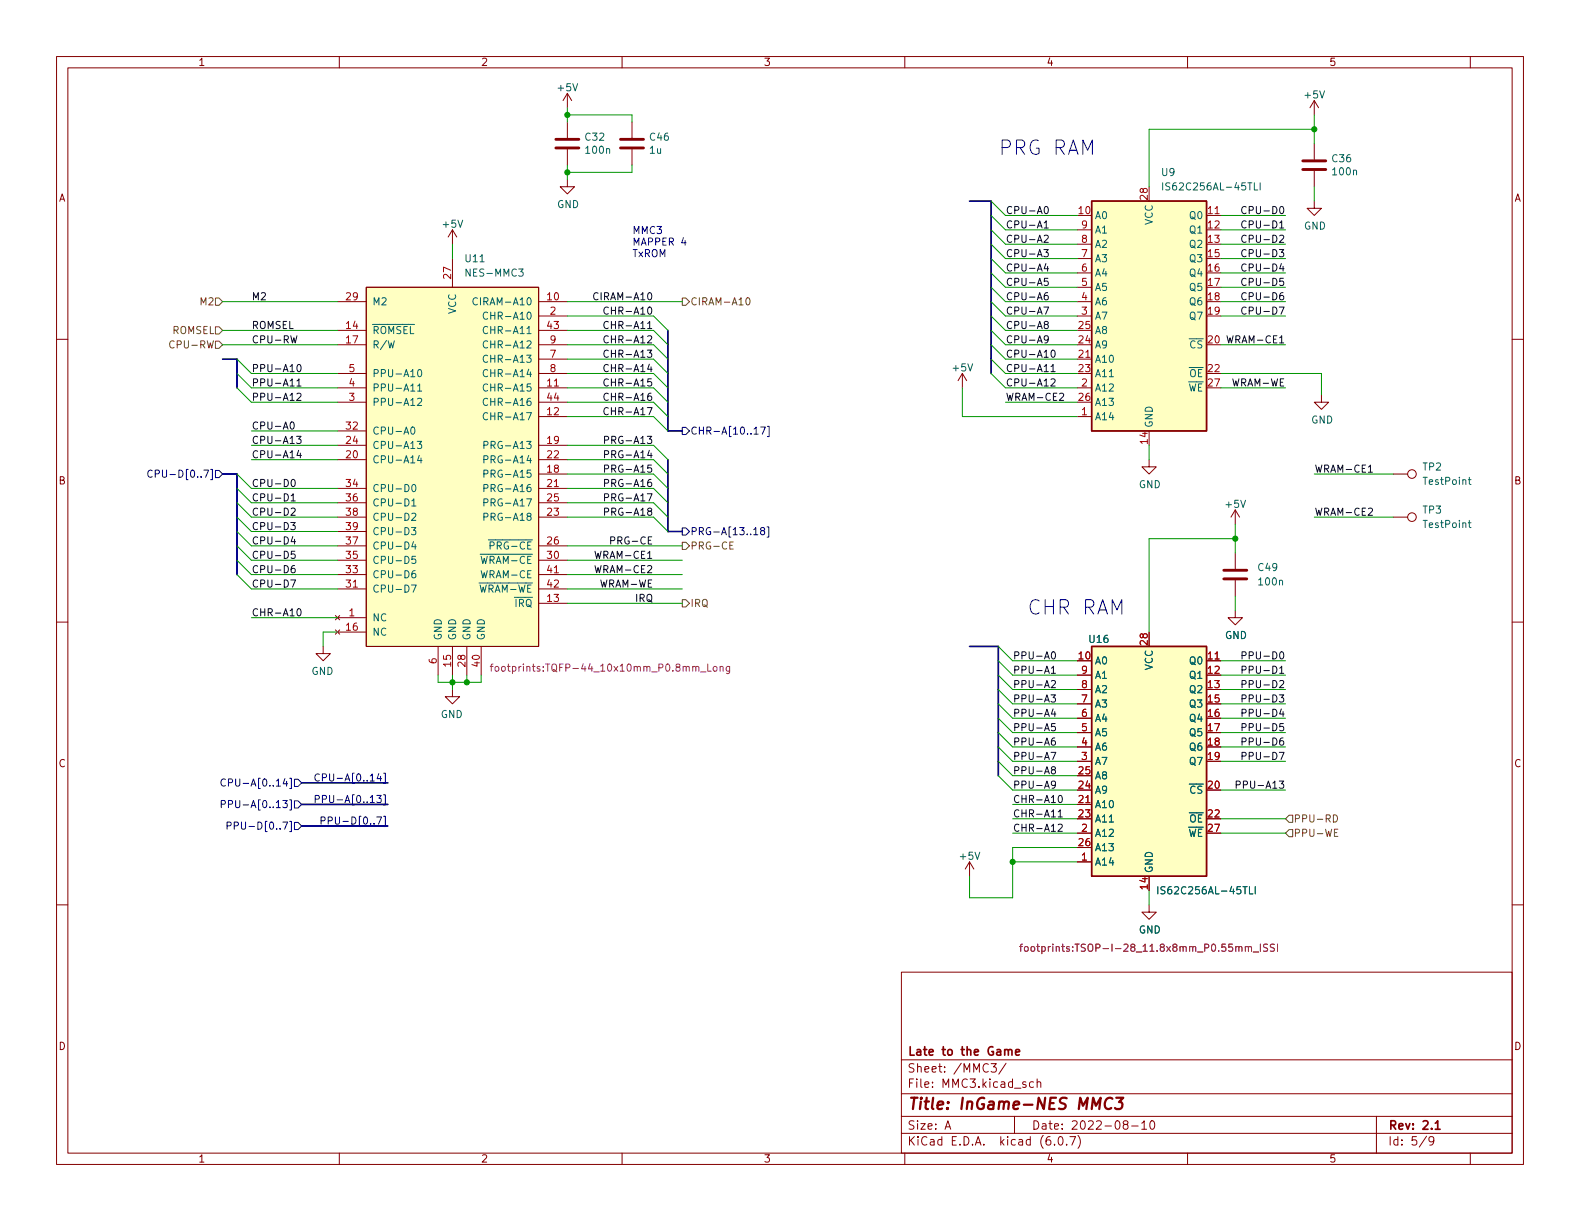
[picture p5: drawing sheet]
<svg xmlns="http://www.w3.org/2000/svg" width="279mm" height="216mm" viewBox="0 0 279 216" stroke-linecap="round" stroke-linejoin="round" font-family="sans-serif">
<defs><g id="words">
<g font-size="3.5" fill="#0000c2">
<text x="176.5" y="27.4">PRG RAM</text>
<text x="181.6" y="108.7">CHR RAM</text>
</g>
<text font-size="2.8" fill="#840000" x="160.4" y="196.2">Title: InGame-NES MMC3</text>
<g font-size="2.1" fill="#840000">
<text x="160.4" y="189.7">Sheet: /MMC3/</text>
<text x="160.4" y="186.7">Late to the Game</text>
<text x="160.4" y="192.4">File: MMC3.kicad_sch</text>
<text x="160.4" y="202.5">KiCad E.D.A. kicad (6.0.7)</text>
<text x="160.4" y="199.7">Size: A</text>
<text x="182.4" y="199.7">Date: 2022-08-10</text>
<text x="245.4" y="199.7">Rev: 2.1</text>
<text x="245.4" y="202.5">Id: 5/9</text>
</g>
<g font-size="1.8" fill="#840000">
<text x="35" y="11.6">1</text>
<text x="85" y="11.6">2</text>
<text x="135" y="11.6">3</text>
<text x="185" y="11.6">4</text>
<text x="235" y="11.6">5</text>
<text x="10.3" y="35.6">A</text>
<text x="267.7" y="35.6">A</text>
<text x="10.3" y="85.7">B</text>
<text x="267.7" y="85.7">B</text>
<text x="10.3" y="135.6">C</text>
<text x="267.7" y="135.6">C</text>
<text x="10.3" y="185.7">D</text>
<text x="267.7" y="185.7">D</text>
<text x="35" y="205.6">1</text>
<text x="85" y="205.6">2</text>
<text x="135" y="205.6">3</text>
<text x="185" y="205.6">4</text>
<text x="235" y="205.6">5</text>
</g>
<g font-size="1.8" fill="#006464">
<text x="98.7" y="16.1">+5V</text>
<text x="230.8" y="17.4">+5V</text>
<text x="103.6" y="24.9">C32</text>
<text x="103.7" y="27.2">100n</text>
<text x="114.9" y="27.2">1u</text>
<text x="115" y="24.9">C46</text>
<text x="235.6" y="28.7">C36</text>
<text x="205.4" y="31.1">U9</text>
<text x="206.5" y="33.7">IS62C256AL-45TLI</text>
<text x="235.8" y="31">100n</text>
<text x="78.4" y="40.3">+5V</text>
<text x="98.5" y="36.8">GND</text>
<text x="193.5" y="38.7">A0</text>
<text x="193.5" y="41.3">A1</text>
<text x="203.8" y="39.8" transform="rotate(-90 203.8 39.8)">VCC</text>
<text x="210.5" y="38.7">Q0</text>
<text x="210.5" y="41.3">Q1</text>
<text x="230.6" y="40.6">GND</text>
<text x="82.4" y="46.4">U11</text>
<text x="193.5" y="46.4">A3</text>
<text x="193.5" y="43.8">A2</text>
<text x="210.5" y="43.8">Q2</text>
<text x="210.5" y="46.4">Q3</text>
<text x="65.8" y="54">M2</text>
<text x="82.7" y="48.9">NES-MMC3</text>
<text x="84.6" y="54">CIRAM-A10</text>
<text x="193.5" y="54">A6</text>
<text x="193.5" y="51.4">A5</text>
<text x="193.5" y="48.9">A4</text>
<text x="210.5" y="48.9">Q4</text>
<text x="210.5" y="51.4">Q5</text>
<text x="210.5" y="54">Q6</text>
<text x="65.8" y="59.1">~{ROMSEL}</text>
<text x="80.6" y="55.5" transform="rotate(-90 80.6 55.5)">VCC</text>
<text x="86.6" y="56.5">CHR-A10</text>
<text x="86.6" y="59.1">CHR-A11</text>
<text x="193.5" y="59.1">A8</text>
<text x="193.5" y="56.5">A7</text>
<text x="210.5" y="56.5">Q7</text>
<text x="65.8" y="61.6">R/W</text>
<text x="86.6" y="64.1">CHR-A13</text>
<text x="86.6" y="61.6">CHR-A12</text>
<text x="168.6" y="65.7">+5V</text>
<text x="193.5" y="64.1">A10</text>
<text x="193.5" y="61.6">A9</text>
<text x="209" y="61.6">~{CS}</text>
<text x="65.8" y="71.8">PPU-A12</text>
<text x="65.8" y="69.2">PPU-A11</text>
<text x="65.8" y="66.7">PPU-A10</text>
<text x="86.6" y="69.2">CHR-A15</text>
<text x="86.6" y="71.8">CHR-A16</text>
<text x="86.6" y="66.7">CHR-A14</text>
<text x="193.5" y="69.2">A12</text>
<text x="193.5" y="66.7">A11</text>
<text x="193.5" y="71.8">A13</text>
<text x="208.6" y="69.2">~{WE}</text>
<text x="208.9" y="66.7">~{OE}</text>
<text x="65.8" y="76.8">CPU-A0</text>
<text x="86.6" y="74.3">CHR-A17</text>
<text x="193.5" y="74.3">A14</text>
<text x="203.8" y="75.7" transform="rotate(-90 203.8 75.7)">GND</text>
<text x="231.8" y="74.9">GND</text>
<text x="65.8" y="81.9">CPU-A14</text>
<text x="65.8" y="79.4">CPU-A13</text>
<text x="86.6" y="79.4">PRG-A13</text>
<text x="86.6" y="81.9">PRG-A14</text>
<text x="251.6" y="83.2">TP2</text>
<text x="65.8" y="87">CPU-D0</text>
<text x="65.8" y="89.5">CPU-D1</text>
<text x="86.6" y="84.5">PRG-A15</text>
<text x="86.6" y="87">PRG-A16</text>
<text x="86.6" y="89.5">PRG-A17</text>
<text x="201.4" y="86.3">GND</text>
<text x="216.8" y="89.8">+5V</text>
<text x="251.9" y="85.7">TestPoint</text>
<text x="65.8" y="92.1">CPU-D2</text>
<text x="65.8" y="94.6">CPU-D3</text>
<text x="86.6" y="92.1">PRG-A18</text>
<text x="251.6" y="90.8">TP3</text>
<text x="251.9" y="93.3">TestPoint</text>
<text x="65.8" y="99.7">CPU-D5</text>
<text x="65.8" y="97.2">CPU-D4</text>
<text x="84.1" y="99.7">~{WRAM-CE}</text>
<text x="86" y="97.2">~{PRG-CE}</text>
<text x="222.6" y="101">C49</text>
<text x="65.8" y="104.8">CPU-D7</text>
<text x="65.8" y="102.2">CPU-D6</text>
<text x="83.7" y="104.8">~{WRAM-WE}</text>
<text x="85.5" y="102.2">WRAM-CE</text>
<text x="89.7" y="107.3">~{IRQ}</text>
<text x="222.7" y="103.5">100n</text>
<text x="65.8" y="109.9">NC</text>
<text x="65.8" y="112.4">NC</text>
<text x="78.1" y="113.3" transform="rotate(-90 78.1 113.3)">GND</text>
<text x="80.6" y="113.3" transform="rotate(-90 80.6 113.3)">GND</text>
<text x="83.2" y="113.3" transform="rotate(-90 83.2 113.3)">GND</text>
<text x="85.7" y="113.3" transform="rotate(-90 85.7 113.3)">GND</text>
<text x="192.7" y="113.7">U16</text>
<text x="216.6" y="113">GND</text>
<text x="55.1" y="119.3">GND</text>
<text x="193.5" y="117.5">A0</text>
<text x="203.8" y="118.5" transform="rotate(-90 203.8 118.5)">VCC</text>
<text x="210.5" y="117.5">Q0</text>
<text x="193.5" y="125.1">A3</text>
<text x="193.5" y="122.6">A2</text>
<text x="193.5" y="120">A1</text>
<text x="210.5" y="120">Q1</text>
<text x="210.5" y="122.6">Q2</text>
<text x="210.5" y="125.1">Q3</text>
<text x="77.9" y="126.9">GND</text>
<text x="193.5" y="130.2">A5</text>
<text x="193.5" y="127.6">A4</text>
<text x="210.5" y="127.6">Q4</text>
<text x="210.5" y="130.2">Q5</text>
<text x="193.5" y="137.8">A8</text>
<text x="193.5" y="135.3">A7</text>
<text x="193.5" y="132.7">A6</text>
<text x="210.5" y="132.7">Q6</text>
<text x="210.5" y="135.3">Q7</text>
<text x="193.5" y="142.9">A10</text>
<text x="193.5" y="140.3">A9</text>
<text x="209" y="140.3">~{CS}</text>
<text x="193.5" y="148">A12</text>
<text x="193.5" y="145.4">A11</text>
<text x="208.6" y="148">~{WE}</text>
<text x="208.9" y="145.4">~{OE}</text>
<text x="169.9" y="152">+5V</text>
<text x="193.5" y="153">A14</text>
<text x="193.5" y="150.5">A13</text>
<text x="203.8" y="154.4" transform="rotate(-90 203.8 154.4)">GND</text>
<text x="205.6" y="158.1">IS62C256AL-45TLI</text>
<text x="201.4" y="165">GND</text>
</g>
<g font-size="1.8" fill="#a90000">
<text x="202.9" y="35.3" transform="rotate(-90 202.9 35.3)">28</text>
<text x="190.8" y="37.8">10</text>
<text x="191.3" y="40.4">9</text>
<text x="213.6" y="37.8">11</text>
<text x="213.6" y="40.4">12</text>
<text x="191.3" y="45.5">7</text>
<text x="191.3" y="42.9">8</text>
<text x="213.6" y="42.9">13</text>
<text x="213.6" y="45.5">15</text>
<text x="61.2" y="53.1">29</text>
<text x="79.8" y="49.2" transform="rotate(-90 79.8 49.2)">27</text>
<text x="96.8" y="53.1">10</text>
<text x="191.3" y="53.1">4</text>
<text x="191.3" y="50.5">5</text>
<text x="191.3" y="48">6</text>
<text x="213.6" y="48">16</text>
<text x="213.6" y="50.5">17</text>
<text x="213.6" y="53.1">18</text>
<text x="61.2" y="58.2">14</text>
<text x="96.8" y="58.2">43</text>
<text x="97.3" y="55.6">2</text>
<text x="190.8" y="58.2">25</text>
<text x="191.3" y="55.6">3</text>
<text x="213.6" y="55.6">19</text>
<text x="61.2" y="60.7">17</text>
<text x="61.7" y="65.8">5</text>
<text x="97.3" y="63.2">7</text>
<text x="97.3" y="65.8">8</text>
<text x="97.3" y="60.7">9</text>
<text x="190.8" y="63.2">21</text>
<text x="190.8" y="65.8">23</text>
<text x="190.8" y="60.7">24</text>
<text x="213.6" y="60.7">20</text>
<text x="213.6" y="65.8">22</text>
<text x="61.7" y="70.9">3</text>
<text x="61.7" y="68.3">4</text>
<text x="96.8" y="68.3">11</text>
<text x="96.8" y="70.9">44</text>
<text x="190.8" y="70.9">26</text>
<text x="191.3" y="68.3">2</text>
<text x="213.6" y="68.3">27</text>
<text x="61.2" y="75.9">32</text>
<text x="96.8" y="73.4">12</text>
<text x="191.3" y="73.4">1</text>
<text x="61.2" y="81">20</text>
<text x="61.2" y="78.5">24</text>
<text x="96.8" y="83.6">18</text>
<text x="96.8" y="78.5">19</text>
<text x="96.8" y="81">22</text>
<text x="202.9" y="78.5" transform="rotate(-90 202.9 78.5)">14</text>
<text x="61.2" y="86.1">34</text>
<text x="61.2" y="88.6">36</text>
<text x="96.8" y="86.1">21</text>
<text x="96.8" y="88.6">25</text>
<text x="61.2" y="91.2">38</text>
<text x="61.2" y="93.7">39</text>
<text x="96.8" y="91.2">23</text>
<text x="61.2" y="101.3">33</text>
<text x="61.2" y="98.8">35</text>
<text x="61.2" y="96.3">37</text>
<text x="96.8" y="96.3">26</text>
<text x="96.8" y="98.8">30</text>
<text x="96.8" y="101.3">41</text>
<text x="61.2" y="103.9">31</text>
<text x="96.8" y="106.4">13</text>
<text x="96.8" y="103.9">42</text>
<text x="61.2" y="111.5">16</text>
<text x="61.7" y="109">1</text>
<text x="77.2" y="117.3" transform="rotate(-90 77.2 117.3)">6</text>
<text x="79.8" y="117.8" transform="rotate(-90 79.8 117.8)">15</text>
<text x="82.3" y="117.8" transform="rotate(-90 82.3 117.8)">28</text>
<text x="84.8" y="117.8" transform="rotate(-90 84.8 117.8)">40</text>
<text x="190.8" y="116.6">10</text>
<text x="191.3" y="119.1">9</text>
<text x="202.9" y="114" transform="rotate(-90 202.9 114)">28</text>
<text x="213.6" y="116.6">11</text>
<text x="213.6" y="119.1">12</text>
<text x="191.3" y="124.2">7</text>
<text x="191.3" y="121.7">8</text>
<text x="213.6" y="121.7">13</text>
<text x="213.6" y="124.2">15</text>
<text x="191.3" y="131.8">4</text>
<text x="191.3" y="129.3">5</text>
<text x="191.3" y="126.7">6</text>
<text x="213.6" y="126.7">16</text>
<text x="213.6" y="129.3">17</text>
<text x="213.6" y="131.8">18</text>
<text x="190.8" y="136.9">25</text>
<text x="191.3" y="134.4">3</text>
<text x="213.6" y="134.4">19</text>
<text x="190.8" y="142">21</text>
<text x="190.8" y="139.4">24</text>
<text x="213.6" y="139.4">20</text>
<text x="190.8" y="144.5">23</text>
<text x="190.8" y="149.6">26</text>
<text x="191.3" y="147.1">2</text>
<text x="213.6" y="144.5">22</text>
<text x="213.6" y="147.1">27</text>
<text x="191.3" y="152.1">1</text>
<text x="202.9" y="157.2" transform="rotate(-90 202.9 157.2)">14</text>
</g>
<g font-size="1.8" fill="#0000c2">
<text x="111.8" y="41.4">MMC3</text>
<text x="111.8" y="43.4">MAPPER 4</text>
<text x="111.8" y="45.5">TxROM</text>
</g>
<g font-size="1.8" fill="#0f0f0f">
<text x="177.8" y="40.4">CPU-A1</text>
<text x="177.8" y="37.8">CPU-A0</text>
<text x="220.7" y="40.4">CPU-D1</text>
<text x="220.7" y="37.8">CPU-D0</text>
<text x="177.8" y="48">CPU-A4</text>
<text x="177.8" y="45.5">CPU-A3</text>
<text x="177.8" y="42.9">CPU-A2</text>
<text x="220.7" y="45.5">CPU-D3</text>
<text x="220.7" y="48">CPU-D4</text>
<text x="220.7" y="42.9">CPU-D2</text>
<text x="44.4" y="53.1">M2</text>
<text x="105.9" y="53.1">CIRAM-A10</text>
<text x="177.8" y="50.5">CPU-A5</text>
<text x="177.8" y="53.1">CPU-A6</text>
<text x="220.7" y="53.1">CPU-D6</text>
<text x="220.7" y="50.5">CPU-D5</text>
<text x="44.4" y="58.2">ROMSEL</text>
<text x="107.9" y="55.6">CHR-A10</text>
<text x="107.9" y="58.2">CHR-A11</text>
<text x="177.8" y="58.2">CPU-A8</text>
<text x="177.8" y="55.6">CPU-A7</text>
<text x="220.7" y="55.6">CPU-D7</text>
<text x="44.4" y="60.7">CPU-RW</text>
<text x="44.4" y="65.8">PPU-A10</text>
<text x="107.9" y="63.2">CHR-A13</text>
<text x="107.9" y="60.7">CHR-A12</text>
<text x="107.9" y="65.8">CHR-A14</text>
<text x="177.8" y="60.7">CPU-A9</text>
<text x="177.8" y="63.2">CPU-A10</text>
<text x="177.8" y="65.8">CPU-A11</text>
<text x="217.6" y="60.7">WRAM-CE1</text>
<text x="44.4" y="70.9">PPU-A12</text>
<text x="44.4" y="68.3">PPU-A11</text>
<text x="107.9" y="70.9">CHR-A16</text>
<text x="107.9" y="68.3">CHR-A15</text>
<text x="177.8" y="68.3">CPU-A12</text>
<text x="177.8" y="70.9">WRAM-CE2</text>
<text x="218.2" y="68.3">WRAM-WE</text>
<text x="44.4" y="75.9">CPU-A0</text>
<text x="107.9" y="73.4">CHR-A17</text>
<text x="44.4" y="81">CPU-A14</text>
<text x="44.4" y="78.5">CPU-A13</text>
<text x="107.9" y="83.6">PRG-A15</text>
<text x="107.9" y="78.5">PRG-A13</text>
<text x="107.9" y="81">PRG-A14</text>
<text x="232.4" y="83.6">WRAM-CE1</text>
<text x="44.4" y="86.1">CPU-D0</text>
<text x="44.4" y="88.6">CPU-D1</text>
<text x="107.9" y="86.1">PRG-A16</text>
<text x="107.9" y="88.6">PRG-A17</text>
<text x="44.4" y="93.7">CPU-D3</text>
<text x="44.4" y="91.2">CPU-D2</text>
<text x="107.9" y="91.2">PRG-A18</text>
<text x="232.4" y="91.2">WRAM-CE2</text>
<text x="44.4" y="101.3">CPU-D6</text>
<text x="44.4" y="96.3">CPU-D4</text>
<text x="44.4" y="98.8">CPU-D5</text>
<text x="105.8" y="101.3">WRAM-CE2</text>
<text x="105.8" y="98.8">WRAM-CE1</text>
<text x="108.7" y="96.3">PRG-CE</text>
<text x="44.4" y="103.9">CPU-D7</text>
<text x="106.4" y="103.9">WRAM-WE</text>
<text x="112.4" y="106.4">IRQ</text>
<text x="44.4" y="109">CHR-A10</text>
<text x="179.1" y="119.1">PPU-A1</text>
<text x="179.1" y="116.6">PPU-A0</text>
<text x="220.8" y="119.1">PPU-D1</text>
<text x="220.8" y="116.6">PPU-D0</text>
<text x="179.1" y="121.7">PPU-A2</text>
<text x="179.1" y="124.2">PPU-A3</text>
<text x="220.8" y="121.7">PPU-D2</text>
<text x="220.8" y="124.2">PPU-D3</text>
<text x="179.1" y="129.3">PPU-A5</text>
<text x="179.1" y="131.8">PPU-A6</text>
<text x="179.1" y="126.7">PPU-A4</text>
<text x="220.8" y="126.7">PPU-D4</text>
<text x="220.8" y="131.8">PPU-D6</text>
<text x="220.8" y="129.3">PPU-D5</text>
<text x="179.1" y="136.9">PPU-A8</text>
<text x="179.1" y="134.4">PPU-A7</text>
<text x="220.8" y="134.4">PPU-D7</text>
<text x="179.1" y="142">CHR-A10</text>
<text x="179.1" y="139.4">PPU-A9</text>
<text x="219.9" y="139.4">PPU-A13</text>
<text x="179.1" y="144.5">CHR-A11</text>
<text x="179.1" y="147.1">CHR-A12</text>
</g>
<g font-size="1.8" fill="#725600">
<text x="35.5" y="54">M2</text>
<text x="122" y="54">CIRAM-A10</text>
<text x="30.4" y="59.1">ROMSEL</text>
<text x="30.7" y="61.6">CPU-RW</text>
<text x="122" y="97.2">PRG-CE</text>
<text x="122" y="107.3">IRQ</text>
<text x="228.7" y="148">PPU-WE</text>
<text x="228.7" y="145.4">PPU-RD</text>
</g>
<g font-size="1.8" fill="#000084">
<text x="122" y="76.8">CHR-A[10..17]</text>
<text x="28.3" y="84.5">CPU-D[0..7]</text>
<text x="122" y="94.6">PRG-A[13..18]</text>
<text x="41.3" y="139.1">CPU-A[0..14]</text>
<text x="41.4" y="142.9">PPU-A[0..13]</text>
<text x="57.9" y="138.2">CPU-A[0..14]</text>
<text x="58" y="142">PPU-A[0..13]</text>
<text x="42.3" y="146.7">PPU-D[0..7]</text>
<text x="58.9" y="145.8">PPU-D[0..7]</text>
</g>
<g font-size="1.8" fill="#840084">
<text x="88.8" y="118.7">footprints:TQFP-44_10x10mm_P0.8mm_Long</text>
<text x="183.2" y="168.3">footprints:TSOP-I-28_11.8x8mm_P0.55mm_ISSI</text>
</g>
</g></defs>
<g fill="none" stroke="#840000" stroke-width=".18">
<path d="M10 10h259.4v195.9h-259.4zM12 12h255.4v191.9h-255.4zM60 10v2M100.3 16.5l-.7 1.3M100.3 16.5v2.6M100.3 16.5l.8 1.3M110 10v2M160 10v2M210 10v2M232.4 17.8l-.8 1.3M232.4 17.8v2.5M232.4 17.8l.8 1.3"/>
<path d="M260 10v2M100.3 31.8v1.2h1.3l-1.3 1.3-1.2-1.3h1.2M100.3 21.6v2.8M100.3 26.4v2.8M111.8 21.6v2.8M111.8 26.4v2.8M213.4 38.1h2.5M232.4 35.6v1.2h1.3l-1.3 1.3-1.3-1.3h1.3M232.4 25.4v2.8M232.4 30.2v2.8M10 60h2M59.7 53.3h5.1"/>
<path d="M59.7 58.4h5.1M64.8 50.8h30.4v63.5h-30.4zM80 40.6v2.6M80 45.7v5.1M80 40.6l-.8 1.3M80 40.6l.8 1.3M95.2 53.3h5.1M95.2 58.4h5.1M95.2 55.9h5.1M190.5 53.3h2.5M190.5 55.9h2.5M190.5 50.8h2.5"/>
<path d="M190.5 48.3h2.5M190.5 45.7h2.5M190.5 43.2h2.5M190.5 40.6h2.5M267.4 60h2M59.7 68.6h5.1M59.7 61h5.1M59.7 78.7h5.1M59.7 71.1h5.1M59.7 76.2h5.1M59.7 66h5.1M95.2 68.6h5.1"/>
<path d="M95.2 73.7h5.1M95.2 61h5.1M95.2 78.7h5.1M95.2 71.1h5.1M95.2 66h5.1M95.2 63.5h5.1M170.2 66l-.8 1.3M170.2 66v2.6M170.2 66l.7 1.3M190.5 68.6h2.5M190.5 73.7h2.5M190.5 63.5h2.5"/>
<path d="M233.7 69.9v1.2h1.2l-1.2 1.3-1.3-1.3h1.3M59.7 81.3h5.1M59.7 86.4h5.1M59.7 91.4h5.1M59.7 88.9h5.1M59.7 96.5h5.1M59.7 99.1h5.1M59.7 94h5.1M95.2 83.8h5.1M95.2 81.3h5.1M95.2 86.4h5.1M95.2 91.4h5.1"/>
<path d="M95.2 88.9h5.1M95.2 96.5h5.1M95.2 99.1h5.1M203.2 81.3v1.3h1.3l-1.3 1.2-1.3-1.2h1.3M218.4 90.2v2.5M218.4 97.8v2.8M218.4 90.2l-.7 1.2M218.4 90.2l.8 1.2M246.4 83.8h2.5M246.4 91.4h2.5M10 110h2M57.1 114.3v1.3h-1.2l1.2 1.2 1.3-1.2h-1.3"/>
<path d="M59.3 108.8l.8 .8M59.3 111.4l.8 .7M59.7 109.2h5.1M59.7 111.8h5.1M59.7 104.1h5.1M59.7 101.6h5.1M60.1 108.8l-.8 .8M60.1 111.4l-.8 .7M77.5 114.3v5.1M80 114.3v5.1M82.5 114.3v5.1M85.1 114.3v5.1"/>
<path d="M95.2 106.7h5.1M95.2 104.1h5.1M95.2 101.6h5.1M190.5 119.4h2.5M213.4 116.8h2.5M218.4 108v1.2h1.3l-1.3 1.3-1.2-1.3h1.2M218.4 102.6v2.8M267.4 110h2M80 121.9v1.3h-1.3l1.3 1.3 1.3-1.3h-1.3M190.5 134.6h2.5M190.5 132.1h2.5M190.5 129.5h2.5"/>
<path d="M190.5 127h2.5M190.5 124.5h2.5M190.5 121.9h2.5M10 160h2M171.4 152.4l-.7 1.3M171.4 152.4v2.5M171.4 152.4l.8 1.3M190.5 152.4h2.5M190.5 147.3h2.5M190.5 142.2h2.5M267.4 160h2M159.4 171.9h108v32h-108z"/>
<path d="M203.2 160v1.3h1.3l-1.3 1.3-1.3-1.3h1.3M159.4 197.4h108M159.4 193.4h108M159.4 187.4h108M167.1 199.7l.5-1.5 .5 1.5M167.3 199.2h.7M175.3 188.1h.9l-.5 .6 .4 .1v.6l-.2 .2h-.4l-.2-.2M177.9 188l-1.3 1.9M179.4 197.4v3M182.8 191.4l-.5-.1-.3 .3v.4l.2 .2h.6M183.4 191.4l.2-.1 .4 .1v.9M183.4 190.8v1.5"/>
<path d="M198.9 198.8l-.3-.3 .1-.2 .2-.1h.4l.2 .3-.1 .2-.6 .2-.2 .2 .1 .4 .2 .2 .4-.1 .2-.2-.1-.4-.2-.2M200.1 199.1h1.2M201.9 198.6l.4-.4v1.5M201.9 199.7h.9M203.5 198.3l.2-.1a.81 .81 0 0 1 .6 .6 .81 .81 0 0 1-.3 .8l-.2 .1a.81 .81 0 0 1-.3-1.4zM243.4 197.4v6.5M60 203.9v2M110 203.9v2M159.4 200.4h108M160 203.9v2M186.5 202.3v.2M187.3 201h.2a.81 .81 0 0 1 .6 .6 .81 .81 0 0 1-.3 .8l-.2 .1a.81 .81 0 0 1-.6-.6 .81 .81 0 0 1 .3-.9z"/>
<path d="M188.6 202.3v.2M189.2 201h1l-.7 1.5M190.6 200.8a1.72 1.72 0 0 1 0 2.2M210 203.9v2M252.3 200.9l-1.3 1.9M253.5 201.6l-.2 .3h-.3l-.3-.3 .1-.6h.5l.2 .1a.99 .99 0 0 1-.4 1.4h-.3M260 203.9v2"/>
<circle cx="249.7" cy="83.8" r=".76"/>
<circle cx="249.7" cy="91.4" r=".76"/>
</g>
<path d="M177.7 185.7l.2-.1 .3 .1 .1 .9M178.3 185.8l.2-.2 .4 .1 .1 .9M179.6 186.1l.7-.2-.1-.2-.4-.1-.2 .2 .1 .7h.5M253.8 198.6l.4-.4v1.5M253.8 199.7h.9" fill="none" stroke="#840000" stroke-width=".3"/>
<path d="M196.7 194.3a.88 .88 0 0 0-1 0 .88 .88 0 0 0-.3 .9 .69 .69 0 0 0 .3 .8 .69 .69 0 0 0 .8-.1M197.4 194.1h1.2l-.7 .8h.3l.2 .2 .1 .1-.2 .7-.3 .2h-.6l-.2-.2" fill="none" stroke="#840000" stroke-width=".4"/>
<path d="M98.3 24.6h4.1M98.3 26.2h4.1M109.7 24.6h4.1M109.7 26.2h4.1M230.4 28.4h4M230.4 30h4M216.4 100.8h4.1M216.4 102.4h4.1" fill="none" stroke="#840000" stroke-width=".51"/>
<g fill="#ffffc2" stroke="#ffffc2" stroke-width=".18">
<path d="M64.8 50.8h30.4v63.5h-30.4z"/>
<path d="M193 114.3h20.4v40.6h-20.4z"/>
<path d="M193 35.6h20.4v40.6h-20.4z"/>
</g>
<g fill="none" stroke="#006464" stroke-width=".18">
<path d="M205.6 32.3v1.3M221.8 32.3v1.3h.6M222.8 32.3v1.3M84.4 52.8a.6 .6 0 0 0-.8 .4 .6 .6 0 0 0 .6 .7l.2-.1M86.2 55.3a.6 .6 0 0 0-.8 .4 .6 .6 0 0 0 .6 .8l.2-.2M86.2 57.8a.6 .6 0 0 0-.8 .5 .6 .6 0 0 0 .6 .7l.2-.1M72.8 75.6l.1-.1a.68 .68 0 0 1 .5 .6 .68 .68 0 0 1-.5 .7 .84 .84 0 0 1-.1-1.2zM73.8 78h.8l-.5 .5 .4 .1v.6l-.2 .1-.5-.1M73.8 70.5l.5-.1 .3 .4-.8 .9h.8M73.8 68.2l.4-.3v1.3M73.8 69.2h.8M74 65.5l.1-.2a.68 .68 0 0 1 .5 .7 .68 .68 0 0 1-.5 .6l-.1-.1-.2-.4z"/>
<path d="M85.6 78.7l.6-.1 .1-.1-.1-.3-.6-.2v1.3M86.2 68a.6 .6 0 0 0-.8 .4 .6 .6 0 0 0 .6 .8l.2-.2M86.2 73.1a.6 .6 0 0 0-.8 .4 .6 .6 0 0 0 .6 .7l.2-.1M86.2 70.5a.6 .6 0 0 0-.8 .5 .6 .6 0 0 0 .6 .7l.2-.1M86.2 62.9a.6 .6 0 0 0-.8 .4 .6 .6 0 0 0 .6 .8l.2-.1M86.2 65.5a.6 .6 0 0 0-.8 .4 .6 .6 0 0 0 .6 .7l.2-.1M86.2 60.4a.6 .6 0 0 0-.8 .4 .6 .6 0 0 0 .6 .7l.2-.1M72.8 93.3h.7l-.4 .5 .4 .1v.5l-.2 .2-.5-.2M72.8 88.6l.4-.4v1.3M72.8 90.9l.5-.2 .2 .4-.7 .9h.7M72.8 89.5h.7M72.9 85.8l.2-.1a.68 .68 0 0 1 .5 .6 .68 .68 0 0 1-.5 .6l-.2-.1-.1-.3z"/>
<path d="M73.1 95.8l-.3 .9h.8M73.4 96.2v.9M73.5 98.4h-.6l-.1 .6 .2-.2 .4 .1 .1 .2v.4l-.2 .1-.5-.1M74.1 80.5l-.3 .9h.8M74.4 81v.9M85.6 83.8l.6-.1 .1-.2-.1-.3-.6-.1v1.3M85.6 86.3h.6l.1-.2-.1-.3-.6-.1v1.2M85.6 81.2h.6l.1-.2-.1-.3-.6-.1v1.3M85.6 91.4l.6-.1 .1-.1-.1-.3-.6-.2v1.3M85.6 88.9l.6-.1 .1-.2-.1-.3-.6-.1v1.3M259.6 84.8h.5M259.6 92.4h.5"/>
<path d="M259.8 84.4v1.1l.3 .2M259.8 92v1.1l.3 .2M72.8 103.4h.8l-.5 1.3M73.4 100.9l-.3 .1a.86 .86 0 0 0 0 1.2l.4-.1v-.5l-.2-.2h-.2l-.3 .2M204.7 156.8v1.3M220.9 156.8v1.3h.7M222 156.8v1.3"/>
</g>
<g fill="none" stroke="#840084" stroke-width=".18">
<path d="M86.7 117.8h.5M87.2 117.4l-.3 .2v1.1M87.6 118l.2-.2 .3 .2 .1 .4-.1 .2-.3 .1-.2-.1zM125.2 117.4v1.3h.6M126.2 118l.2-.2 .3 .2 .1 .4-.1 .2-.3 .1-.2-.1zM127.3 118l.2-.2 .3 .1 .1 .8M127.3 117.8v.9M129 117.8v1.1l-.2 .2-.3-.1M129 117.9l-.3-.1-.3 .3 .1 .5h.5M180.3 167.4h.5M180.8 166.9l-.3 .2v1.1M181.3 167.4h.3l.2 .2v.4l-.2 .2h-.3l-.1-.2z"/>
<path d="M182.4 167.4h.3l.3 .2v.4l-.3 .2h-.3l-.1-.2zM221.6 168.3h1M222.9 166.9v1.3M224.2 167l-.5-.1-.2 .2v.3l.5 .3 .2 .3-.3 .2h-.5M225.4 167l-.5-.1-.2 .2v.3l.5 .3 .2 .3-.3 .2h-.5M225.9 166.9v1.3"/>
</g>
<path d="M193 35.6h20.4v40.6h-20.4zM193 114.3h20.4v40.6h-20.4z" fill="none" stroke="#840000" stroke-width=".25"/>
<g fill="none" stroke="#725600" stroke-width=".18">
<path d="M38.1 52.7h.6l.7 .6-.7 .7h-.6zM38.1 57.8h.6l.7 .6-.7 .7h-.6zM120.6 52.7h.7l.6 .6-.6 .7h-.7zM132 52.8l.2-.2a.68 .68 0 0 1 .4 .7 .68 .68 0 0 1-.4 .6l-.2-.1-.1-.4zM30.8 60.4a.6 .6 0 0 0-.9 .4 .6 .6 0 0 0 .6 .7l.3-.1M38.1 60.3h.6l.7 .7-.7 .6h-.6zM120.6 95.9h.7l.6 .6-.6 .7h-.7zM129.1 96.4h.4M129.7 95.8h-.6v1.3h.6M120.6 106h.7l.6 .7-.6 .6h-.7zM227.3 147.3l.7-.6h.6v1.3h-.6zM228 144.1h.6v1.3h-.6l-.7-.6z"/>
<path d="M235.8 144.1a.64 .64 0 0 1 .7 .6 .64 .64 0 0 1-.7 .7zM236 147.2h.4M236.6 146.6h-.6v1.3h.6"/>
</g>
<g fill="none" stroke="#000084" stroke-width=".18">
<path d="M120.6 75.6h.7l.6 .6-.6 .6h-.7zM133.3 76.8h.8M134.5 75.5h.8l-.5 1.3M135.7 75.4h.3v1.8h-.3M26.9 83.2a.6 .6 0 0 0-.8 .5 .6 .6 0 0 0 .6 .7l.2-.1M27.5 83.8l.6-.1 .1-.2-.1-.3-.6-.1v1.3M38.1 83.2h.6l.7 .6-.7 .7h-.6zM120.6 93.3h.7l.6 .7-.6 .6h-.7zM134.7 93.8l-.2-.2 .1-.2 .1-.1h.4l.1 .2v.2l-.6 .2-.1 .2 .1 .3 .1 .2 .4-.1 .1-.2v-.2l-.2-.3M135.6 93.2h.3v1.8h-.3M39.9 137.9a.6 .6 0 0 0-.9 .4 .6 .6 0 0 0 .6 .7l.3-.1M40.4 138.4l.6-.1 .1-.1v-.3l-.7-.2v1.3"/>
<path d="M52.1 137.8h.6l.6 .6-.6 .7h-.6zM56.5 137a.6 .6 0 0 0-.9 .4 .6 .6 0 0 0 .6 .7l.3-.1M57 137.5l.6-.1 .1-.1v-.3l-.7-.2v1.3M39.1 142.2l.6-.1 .2-.1-.1-.3-.7-.2v1.3M40.2 146h.6l.1-.2-.1-.3-.6-.1v1.2M40.4 142.2l.6-.1 .1-.1v-.3l-.7-.2v1.3M41.4 146h.6l.2-.2-.1-.3-.7-.1v1.2M52.1 141.6h.6l.6 .6-.6 .7h-.6zM52.1 145.4h.6l.6 .7-.6 .6h-.6zM55.7 141.3h.6l.2-.2-.1-.3-.7-.2v1.3M56.8 145.1h.6l.1-.2-.1-.3-.6-.1v1.2M57 141.3h.6l.1-.2v-.3l-.7-.2v1.3"/>
<path d="M58 145.1h.6l.2-.2-.1-.3-.7-.1v1.2"/>
</g>
<g fill="none" stroke="#0f0f0f" stroke-width=".18">
<path d="M184.6 39.4l.4-.4v1.3M184.8 36.6l.2-.1a.68 .68 0 0 1 .4 .6 .68 .68 0 0 1-.4 .7l-.2-.1-.2-.4zM220.4 39.2a.6 .6 0 0 0-.9 .4 .6 .6 0 0 0 .6 .7l.3-.1M220.4 36.6a.6 .6 0 0 0-.9 .5 .6 .6 0 0 0 .6 .7l.3-.1M51.4 59.4l.3 1.2 .3-.9 .2 .9 .3-1.2M105.8 51.9a.6 .6 0 0 0-.9 .4 .6 .6 0 0 0 .6 .7l.3-.1M107.6 54.4a.6 .6 0 0 0-.9 .4 .6 .6 0 0 0 .6 .8l.3-.2M107.6 57a.6 .6 0 0 0-.9 .4 .6 .6 0 0 0 .6 .7l.3-.1M107.6 59.5a.6 .6 0 0 0-.9 .4 .6 .6 0 0 0 .6 .7l.3-.1M184.6 44.1h.8l-.4 .5 .3 .1v.6l-.2 .1-.5-.1M184.6 54.3h.8l-.5 1.3M184.6 41.7l.5-.1 .3 .4-.8 .9h.8"/>
<path d="M184.6 40.3h.8M184.9 57.4l-.3-.3 .1-.1 .2-.2 .4 .1 .1 .2-.1 .2-.5 .1-.2 .2v.3l.3 .2h.2l.3-.2v-.3l-.3-.2M185 46.6l-.4 .9h.8M185.3 51.7l-.4 .1a.86 .86 0 0 0 0 1.2l.4-.1 .1-.4-.3-.3h-.2l-.3 .3M185.3 47.1v.8M185.3 49.2h-.6l-.1 .6 .2-.1 .5 .1 .1 .1-.1 .5-.2 .1-.5-.1M185.4 59.9l-.3 .3-.3-.1-.2-.2 .2-.5h.3l.2 .1a.84 .84 0 0 1-.3 1.1h-.2M217 59.4l.3 1.2 .2-.9 .3 .9 .3-1.2M220.4 51.9a.6 .6 0 0 0-.9 .4 .6 .6 0 0 0 .6 .7l.3-.1M220.4 54.4a.6 .6 0 0 0-.9 .4 .6 .6 0 0 0 .6 .8l.3-.2M220.4 44.3a.6 .6 0 0 0-.9 .4 .6 .6 0 0 0 .6 .7l.3-.1M220.4 46.8a.6 .6 0 0 0-.9 .4 .6 .6 0 0 0 .6 .7l.3-.1"/>
<path d="M220.4 41.7a.6 .6 0 0 0-.9 .4 .6 .6 0 0 0 .6 .8l.3-.2M220.4 49.3a.6 .6 0 0 0-.9 .5 .6 .6 0 0 0 .6 .7l.3-.1M51.5 74.7l.1-.1a.68 .68 0 0 1 .4 .6 .68 .68 0 0 1-.4 .7 .84 .84 0 0 1-.1-1.2zM52.4 77.1h.8l-.4 .5 .4 .2v.5l-.2 .1-.6-.1M52.5 69.7l.5-.2 .2 .4-.8 .9h.8M52.5 67.4l.4-.4v1.3M52.5 68.3h.7M52.7 64.5l.1-.1a.68 .68 0 0 1 .5 .7 .68 .68 0 0 1-.5 .6 .84 .84 0 0 1-.1-1.2zM52.8 79.6l-.3 .9h.8M106.9 77.8h.6l.1-.2v-.3l-.7-.2v1.3M107.6 62a.6 .6 0 0 0-.9 .5 .6 .6 0 0 0 .6 .7l.3-.1M107.6 69.7a.6 .6 0 0 0-.9 .4 .6 .6 0 0 0 .6 .7l.3-.1"/>
<path d="M107.6 67.1a.6 .6 0 0 0-.9 .4 .6 .6 0 0 0 .6 .8l.3-.2M107.6 72.2a.6 .6 0 0 0-.9 .4 .6 .6 0 0 0 .6 .7l.3-.1M107.6 64.6a.6 .6 0 0 0-.9 .4 .6 .6 0 0 0 .6 .7l.3-.1M185.9 67.1l.4-.1 .3 .4-.8 .9h.8M185.9 64.8l.3-.4v1.3M185.9 65.7h.7M186 62l.2-.1a.68 .68 0 0 1 .4 .6 .68 .68 0 0 1-.4 .7 .84 .84 0 0 1-.2-1.2zM187.4 69.7l.5-.2 .2 .4-.8 .9h.8M51.4 92.4h.8l-.4 .5 .3 .1v.5l-.1 .2-.6-.2M51.5 87.7l.3-.4v1.3M51.5 90l.5-.2 .2 .4-.8 .9h.8M51.5 88.6h.7"/>
<path d="M51.7 84.8h.1a.68 .68 0 0 1 .4 .6 .68 .68 0 0 1-.4 .6 .84 .84 0 0 1-.1-1.2zM51.8 94.9l-.3 .9h.8M52.1 95.4v.8M52.1 97.5h-.6v.6l.2-.1h.4l.1 .2-.1 .4-.1 .1-.5-.1M53.1 80.1v.9M105.2 97.5l.3 1.2 .3-.9 .2 .9 .3-1.2M106.9 85.4h.6l.1-.2v-.3l-.7-.1v1.2M106.9 88l.6-.1 .1-.2v-.3l-.7-.1v1.3M106.9 82.9l.6-.1 .1-.1v-.3l-.7-.2v1.3M106.9 80.4l.6-.1 .1-.2v-.3l-.7-.1v1.3M106.9 90.5h.6l.1-.2v-.3l-.7-.2v1.3M108 95.6l.6-.1 .1-.1v-.3l-.7-.2v1.3"/>
<path d="M242 82.6l.3-.4v1.3M242 90l.5-.2 .2 .4-.8 .9h.8M242 83.5h.7M51.4 102.5h.9l-.6 1.3M52.1 100l-.4 .1a.86 .86 0 0 0 0 1.2l.4-.1 .1-.5-.2-.2h-.3l-.2 .2M52.6 107.8l.2-.2a.68 .68 0 0 1 .5 .7 .68 .68 0 0 1-.5 .6l-.2-.1-.1-.4zM105.2 100l.3 1.3 .3-.9 .2 .9 .3-1.3M185.9 118.2l.4-.4v1.3M185.9 119.1h.7M186 115.4l.2-.2a.68 .68 0 0 1 .5 .7 .68 .68 0 0 1-.5 .6l-.2-.1-.1-.4zM219.6 118.5l.6-.1 .2-.2-.1-.3-.7-.1v1.3M219.6 115.9h.6l.2-.2-.1-.3-.7-.2v1.3"/>
<path d="M185.9 122.9h.7l-.4 .5 .4 .1v.5l-.2 .1-.5-.1M185.9 133h.8l-.5 1.3M185.9 120.5l.5-.2 .2 .4-.7 .9h.7M186.2 136.1l-.3-.2 .1-.2 .2-.1h.3l.1 .2v.2l-.6 .2-.1 .2v.2l.3 .2h.2l.2-.2v-.2l-.2-.3M186.2 125.3l-.3 1h.8M186.5 130.5h-.3a.86 .86 0 0 0 0 1.3l.4-.2v-.4l-.2-.2h-.2l-.3 .2M186.5 125.8v.9M186.6 127.9h-.6l-.1 .7 .2-.2 .4 .1 .1 .2v.4l-.2 .1-.5-.1M186.6 138.7l-.2 .2-.4-.1-.1-.1 .1-.5 .4-.1 .2 .1a.84 .84 0 0 1-.3 1.2h-.3M218.6 138.8l.6-.1 .1-.2v-.3l-.7-.1v1.3M219.6 121l.6-.1 .2-.1-.1-.3-.7-.2v1.3M219.6 126.1l.6-.1 .2-.2-.1-.3-.7-.1v1.3"/>
<path d="M219.6 123.5h.6l.2-.2-.1-.3-.7-.1v1.2M219.6 131.2l.6-.1 .2-.2-.1-.3-.7-.1v1.3M219.6 128.6h.6l.2-.2-.1-.3-.7-.2v1.3M219.6 133.7l.6-.1 .2-.1-.1-.3-.7-.2v1.3M187.1 143.6l.4-.4v1.3M187.1 145.9l.5-.2 .3 .4-.8 .9h.8M187.1 144.5h.8M187.3 140.7l.1-.1a.68 .68 0 0 1 .5 .7 .68 .68 0 0 1-.5 .6 .84 .84 0 0 1-.1-1.2z"/>
</g>
<path d="M120.8 42l-.3 .9h.8" fill="none" stroke="#0000c2" stroke-width=".18"/>
<path d="M171.4 35.6h3.9v30.4M118.1 58.4v17.8h2.5M39.4 63.5h2.5v5.1M39.4 83.8h2.5v17.8M118.1 81.3v12.7h2.5M171.4 114.3h5.1v22.9M53.3 138.4h15.3M53.3 142.2h15.3M53.3 146.1h15.3" fill="none" stroke="#000084" stroke-width=".3"/>
<g fill="none" stroke="#009600" stroke-width=".18">
<path d="M100.3 19.1v2.5M100.3 29.2v2.6M100.3 20.3h11.5v1.3M111.8 29.2v1.3h-11.5M175.3 38.1l2.5 2.5h12.7M175.3 35.6l2.5 2.5h12.7M215.9 38.1h11.4M232.4 20.3v5.1M232.4 33v2.6M232.4 22.9h-29.2v10.1M39.4 58.4h20.3M39.4 53.3h20.3"/>
<path d="M80 43.2v2.5M100.3 58.4h15.3l2.5 2.6M100.3 55.9h15.3l2.5 2.5M100.3 53.3h20.3M175.3 55.9l2.5 2.5h12.7M175.3 43.2l2.5 2.5h12.7M175.3 58.4l2.5 2.6h12.7M175.3 53.3l2.5 2.6h12.7M175.3 50.8l2.5 2.5h12.7M175.3 40.6l2.5 2.6h12.7M175.3 45.7l2.5 2.6h12.7M175.3 48.3l2.5 2.5h12.7"/>
<path d="M215.9 45.7h11.4M215.9 40.6h11.4M215.9 55.9h11.4M215.9 53.3h11.4M215.9 43.2h11.4M215.9 48.3h11.4M215.9 50.8h11.4M39.4 61h20.3M41.9 68.6l2.5 2.5h15.3M41.9 66l2.5 2.6h15.3M41.9 63.5l2.5 2.5h15.3M44.4 78.7h15.3"/>
<path d="M44.4 76.2h15.3M100.3 61h15.3l2.5 2.5M100.3 71.1h15.3l2.5 2.6M100.3 68.6h15.3l2.5 2.5M100.3 78.7h15.3l2.5 2.6M100.3 73.7h15.3l2.5 2.5M100.3 66h15.3l2.5 2.6M100.3 63.5h15.3l2.5 2.5M170.2 68.6v5.1h20.3M175.3 66l2.5 2.6h12.7M175.3 63.5l2.5 2.5h12.7M175.3 61l2.5 2.5h12.7"/>
<path d="M177.8 71.1h12.7M203.2 78.7v2.6M215.9 61h11.4M215.9 68.6h11.4M215.9 66h17.8v3.9M41.9 83.8l2.5 2.6h15.3M41.9 86.4l2.5 2.5h15.3M41.9 94l2.5 2.5h15.3M41.9 96.5l2.5 2.6h15.3M41.9 99.1l2.5 2.5h15.3M41.9 88.9l2.5 2.5h15.3M41.9 91.4l2.5 2.6h15.3"/>
<path d="M44.4 81.3h15.3M100.3 81.3h15.3l2.5 2.5M100.3 83.8h15.3l2.5 2.6M100.3 86.4h15.3l2.5 2.5M100.3 88.9h15.3l2.5 2.5M100.3 96.5h20.3M100.3 99.1h20.3M100.3 91.4h15.3l2.5 2.6M218.4 95.3h-15.2v16.5M218.4 92.7v5.1M232.4 83.8h14M232.4 91.4h14"/>
<path d="M41.9 101.6l2.5 2.5h15.3M44.4 109.2h15.3M59.7 111.8h-2.6v2.5M77.5 119.4v1.3h7.6v-1.3M80 119.4v2.5M82.5 119.4v1.3M100.3 104.1h20.3M100.3 106.7h20.3M100.3 101.6h20.3M176.5 114.3l2.6 2.5h11.4M176.5 116.8l2.6 2.6h11.4M176.5 119.4l2.6 2.5h11.4"/>
<path d="M215.9 116.8h11.4M215.9 119.4h11.4M218.4 105.4v2.6M176.5 124.5l2.6 2.5h11.4M176.5 132.1l2.6 2.5h11.4M176.5 134.6l2.6 2.6h11.4M176.5 137.2l2.6 2.5h11.4M176.5 129.5l2.6 2.6h11.4M176.5 121.9l2.6 2.6h11.4M176.5 127l2.6 2.5h11.4M215.9 121.9h11.4M215.9 127h11.4"/>
<path d="M215.9 134.6h11.4M215.9 139.7h11.4M215.9 132.1h11.4M215.9 124.5h11.4M215.9 129.5h11.4M179.1 142.2h11.4M179.1 147.3h11.4M179.1 144.8h11.4M179.1 152.4h11.4M190.5 149.9h-11.4v8.9h-7.7v-3.9M203.2 157.5v2.5M215.9 147.3h11.4"/>
<path d="M215.9 144.8h11.4"/>
</g>
<g fill="#009600" stroke="#009600" stroke-width=".18">
<circle cx="218.4" cy="95.3" r=".46"/>
<circle cx="232.4" cy="22.9" r=".46"/>
<circle cx="100.3" cy="20.3" r=".46"/>
<circle cx="100.3" cy="30.5" r=".46"/>
<circle cx="80" cy="120.7" r=".46"/>
<circle cx="82.5" cy="120.7" r=".46"/>
<circle cx="179.1" cy="152.4" r=".46"/>
</g>
<use href="#words"/>
</svg>
